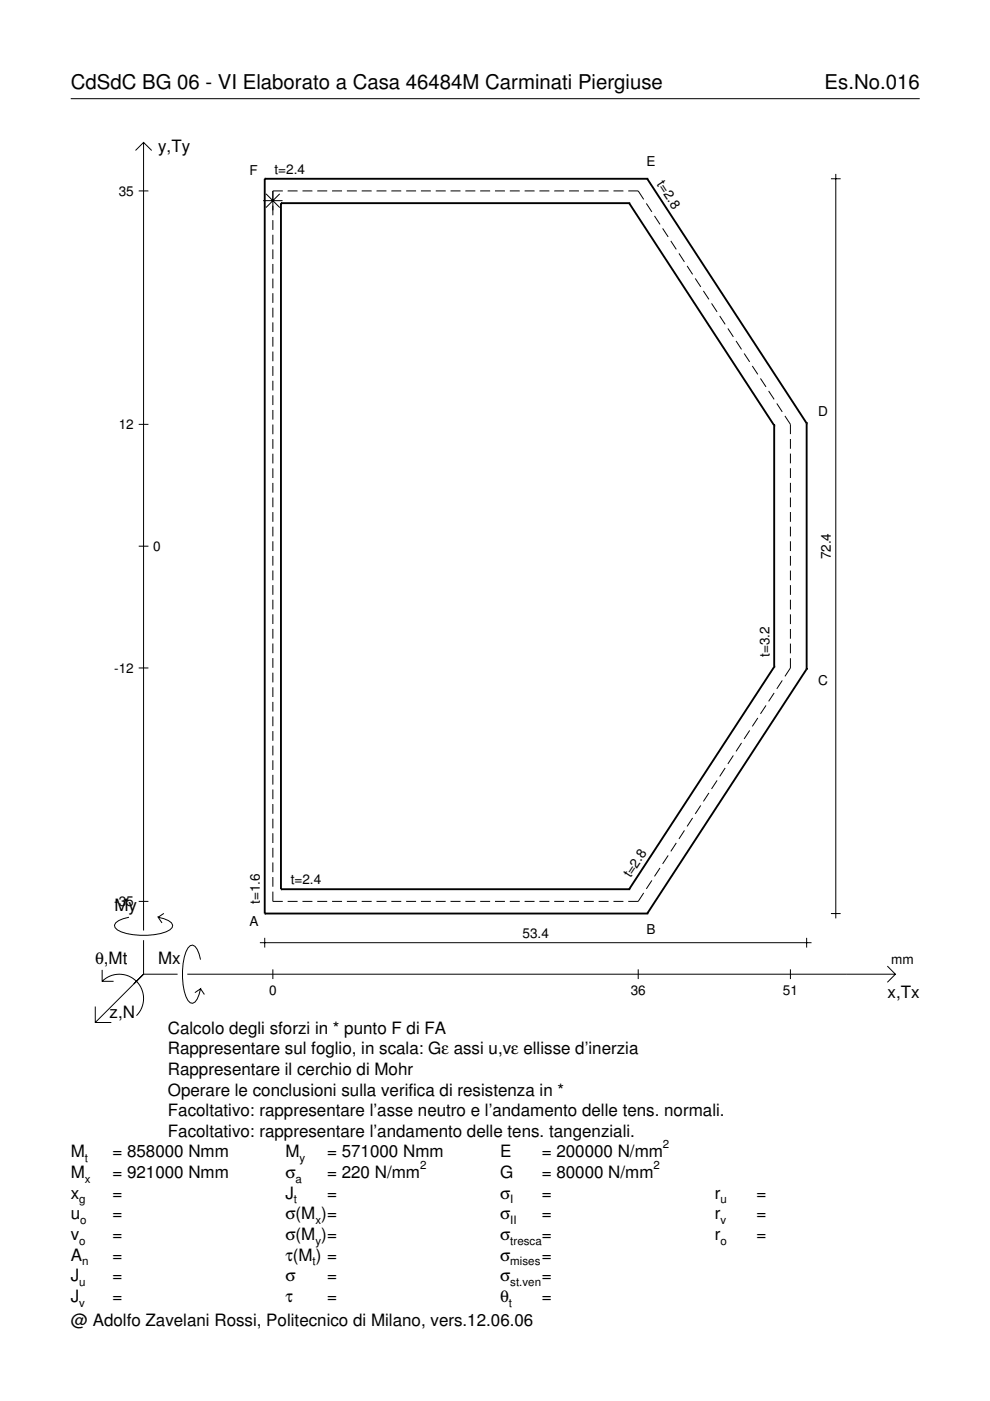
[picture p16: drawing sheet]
<svg xmlns="http://www.w3.org/2000/svg" width="210mm" height="297mm" viewBox="0 0 210 297" stroke-linecap="round" stroke-linejoin="round" font-family="sans-serif">
<defs><g id="words">
<g font-size="4.3">
<text x="15" y="18.9">CdSdC BG 06 - VI Elaborato a Casa 46484M Carminati Piergiuse</text>
<text x="174.8" y="18.9">Es.No.016</text>
</g>
<g font-size="3.6">
<text x="33.5" y="32.3">y,Ty</text>
<text x="24.3" y="193.2">My</text>
<text x="20.1" y="204.5">θ,Mt</text>
<text x="33.5" y="204.5">Mx</text>
<text x="23.2" y="215.8">z,N</text>
<text x="188.2" y="211.7">x,Tx</text>
<text x="35.6" y="219.2">Calcolo degli sforzi in * punto F di FA</text>
<text x="35.6" y="227.9">Rappresentare il cerchio di Mohr</text>
<text x="35.6" y="223.5">Rappresentare sul foglio, in scala: Gε assi u,vε ellisse d’inerzia</text>
<text x="35.6" y="232.3">Operare le conclusioni sulla verifica di resistenza in *</text>
<text x="35.6" y="236.7">Facoltativo: rappresentare l’asse neutro e l’andamento delle tens. normali.</text>
<text x="15" y="245.4">M</text>
<text x="23.8" y="245.4">= 858000 Nmm</text>
<text x="35.6" y="241">Facoltativo: rappresentare l’andamento delle tens. tangenziali.</text>
<text x="60.5" y="245.4">M</text>
<text x="69.3" y="245.4">= 571000 Nmm</text>
<text x="106" y="245.4">E</text>
<text x="114.9" y="245.4">= 200000 N/mm</text>
<text x="15" y="249.8">M</text>
<text x="23.8" y="249.8">= 921000 Nmm</text>
<text x="60.5" y="249.8">σ</text>
<text x="69.3" y="249.8">= 220 N/mm</text>
<text x="106" y="249.8">G</text>
<text x="114.9" y="249.8">= 80000 N/mm</text>
<text x="15" y="254.2">x</text>
<text x="23.8" y="254.2">=</text>
<text x="60.5" y="254.2">J</text>
<text x="69.3" y="254.2">=</text>
<text x="106" y="254.2">σ</text>
<text x="114.9" y="254.2">=</text>
<text x="151.5" y="254.2">r</text>
<text x="160.4" y="254.2">=</text>
<text x="15" y="258.5">u</text>
<text x="15" y="262.9">v</text>
<text x="23.8" y="258.5">=</text>
<text x="23.8" y="262.9">=</text>
<text x="60.5" y="258.5">σ(M )=</text>
<text x="60.5" y="262.9">σ(M )=</text>
<text x="106" y="258.5">σ</text>
<text x="106" y="262.9">σ</text>
<text x="114.9" y="258.5">=</text>
<text x="114.9" y="262.9">=</text>
<text x="151.5" y="258.5">r</text>
<text x="151.5" y="262.9">r</text>
<text x="160.4" y="258.5">=</text>
<text x="160.4" y="262.9">=</text>
<text x="15" y="267.3">A</text>
<text x="23.8" y="267.3">=</text>
<text x="60.5" y="267.3">τ(M ) =</text>
<text x="106" y="267.3">σ</text>
<text x="114.9" y="267.3">=</text>
<text x="15" y="271.7">J</text>
<text x="23.8" y="271.7">=</text>
<text x="60.5" y="271.7">σ</text>
<text x="69.3" y="271.7">=</text>
<text x="106" y="271.7">σ</text>
<text x="114.9" y="271.7">=</text>
<text x="15" y="276">J</text>
<text x="15" y="281.2">@ Adolfo Zavelani Rossi, Politecnico di Milano, vers.12.06.06</text>
<text x="23.8" y="276">=</text>
<text x="60.5" y="276">τ</text>
<text x="69.3" y="276">=</text>
<text x="106" y="276">θ</text>
<text x="114.9" y="276">=</text>
</g>
<g font-size="2.9">
<text x="137.1" y="35.3">E</text>
<text x="25.2" y="41.5">35</text>
<text x="52.9" y="37.2">F</text>
<text x="58.2" y="36.9">t=2.4</text>
<text x="139.2" y="39.1" transform="rotate(57 139.2 39.1)">t=2.8</text>
<text x="173.5" y="88.1">D</text>
<text x="25.2" y="91">12</text>
<text x="32.5" y="116.8">0</text>
<text x="176.2" y="118.6" transform="rotate(-90 176.2 118.6)">72.4</text>
<text x="24.2" y="142.6">-12</text>
<text x="163.1" y="139.3" transform="rotate(-90 163.1 139.3)">t=3.2</text>
<text x="173.5" y="145.3">C</text>
<text x="55.1" y="191.6" transform="rotate(-90 55.1 191.6)">t=1.6</text>
<text x="61.6" y="187.5">t=2.4</text>
<text x="133.7" y="186.2" transform="rotate(-57 133.7 186.2)">t=2.8</text>
<text x="24.2" y="192.1">-35</text>
<text x="52.9" y="196.2">A</text>
<text x="110.8" y="198.8">53.4</text>
<text x="137.1" y="198.1">B</text>
<text x="189" y="204.5">mm</text>
<text x="57" y="210.9">0</text>
<text x="133.7" y="210.9">36</text>
<text x="166" y="210.9">51</text>
</g>
<g font-size="2.4">
<text x="140.6" y="243.4">2</text>
<text x="18" y="246.4">t</text>
<text x="18" y="250.8">x</text>
<text x="62.7" y="250.8">a</text>
<text x="63.5" y="246.4">y</text>
<text x="89.1" y="247.8">2</text>
<text x="138.6" y="247.8">2</text>
<text x="16.8" y="255.2">g</text>
<text x="62.3" y="255.2">t</text>
<text x="108.2" y="255.2">I</text>
<text x="152.7" y="255.2">u</text>
<text x="16.8" y="263.9">o</text>
<text x="17" y="259.5">o</text>
<text x="66.9" y="259.5">x</text>
<text x="66.9" y="263.9">y</text>
<text x="108.2" y="259.5">II</text>
<text x="108.2" y="263.9">tresca</text>
<text x="152.7" y="259.5">v</text>
<text x="152.7" y="263.9">o</text>
<text x="17.4" y="268.3">n</text>
<text x="66.3" y="268.3">t</text>
<text x="108.2" y="268.3">mises</text>
<text x="16.8" y="272.7">u</text>
<text x="108.2" y="272.7">st.ven</text>
<text x="16.8" y="277">v</text>
<text x="107.9" y="277">t</text>
</g>
</g></defs>
<g fill="none" stroke="#000" stroke-width=".21">
<path d="M15 20.9h180M28.7 31.9l1.7-1.7 1.8 1.7M30.4 30.2v167.1M176.2 37.9h2M177.2 36.9v157.8M29.4 40.5h2.1M55.8 42.5h4.1M56.4 41.1l2.9 2.9M57.8 46.7v2M57.8 49.8v2M57.8 52.9v2M57.8 56v2"/>
<path d="M57.8 59.1v2M59.3 41.1l-2.9 2.9M60 40.5h-2.2v5.1M61 40.5h2.1M64.1 40.5h2.1M67.3 40.5h2.1M70.4 40.5h2.1M73.5 40.5h2.2M76.7 40.5h2.1M79.8 40.5h2.1M83 40.5h2.1M86.1 40.5h2.1"/>
<path d="M89.2 40.5h2.2M92.4 40.5h2.1M95.5 40.5h2.1M98.7 40.5h2.1M101.8 40.5h2.1M104.9 40.5h2.2M108.1 40.5h2.1M111.2 40.5h2.1M114.4 40.5h2.1M117.5 40.5h2.1M120.6 40.5h2.2M123.8 40.5h2.1"/>
<path d="M126.9 40.5h2.1M130.1 40.5h2.1M133.2 40.5h2.1l1.2 1.8M137 43.1l1.2 1.8M138.8 45.8l1.1 1.8M140.5 48.4l1.2 1.8M142.2 51.1l1.2 1.8M144 53.7l1.1 1.8M145.7 56.4l1.1 1.8M147.4 59l1.2 1.8M57.8 62.2v2M57.8 65.2v2.1"/>
<path d="M57.8 68.3v2.1M57.8 71.4v2.1M57.8 74.5v2.1M57.8 77.6v2.1M149.1 61.7l1.2 1.8M150.9 64.3l1.1 1.8M152.6 67l1.2 1.8M154.3 69.6l1.2 1.8M156.1 72.3l1.1 1.8M157.8 74.9l1.1 1.8M159.5 77.6l1.2 1.8M29.4 90h2.1"/>
<path d="M57.8 80.7v2.1M57.8 83.8v2.1M57.8 86.9v2.1M57.8 90v2.1M57.8 93.1v2.1M57.8 96.2v2.1M57.8 99.3v2.1M161.2 80.2l1.2 1.8M163 82.9l1.1 1.8M164.7 85.5l1.2 1.8M166.4 88.2l1.2 1.8v2M167.6 93.1v2"/>
<path d="M167.6 96.2v2M167.6 99.3v2M29.4 115.8h2.1M57.8 102.4v2.1M57.8 105.5v2M57.8 108.6v2M57.8 111.7v2M57.8 114.8v2M57.8 117.9v2M167.6 102.4v2M167.6 105.5v2M167.6 108.6v2"/>
<path d="M167.6 111.7v2M167.6 114.8v2M167.6 117.9v2M57.8 121v2M57.8 124.1v2M57.8 127.1v2.1M57.8 130.2v2.1M57.8 133.3v2.1M57.8 136.4v2.1M57.8 139.5v2.1M167.6 121v2M167.6 124.1v2"/>
<path d="M167.6 127.2v2M167.6 130.3v2M167.6 133.4v2M167.6 136.5v2M167.6 139.6v2l-1.2 1.8M29.4 141.6h2.1M57.8 142.6v2.1M57.8 145.7v2.1M57.8 148.8v2.1M57.8 151.9v2.1M57.8 155v2.1M57.8 158.1v2.1"/>
<path d="M157.2 157.5l-1.1 1.8M158.9 154.9l-1.1 1.8M160.7 152.2l-1.2 1.8M162.4 149.6l-1.2 1.8M164.1 146.9l-1.1 1.8M165.9 144.3l-1.2 1.8M57.8 161.2v2.1M57.8 164.3v2.1M57.8 167.4v2M57.8 170.5v2M57.8 173.6v2M57.8 176.7v2"/>
<path d="M57.8 179.8v2M143.4 178.7l-1.2 1.8M145.1 176.1l-1.1 1.8M146.8 173.4l-1.1 1.8M148.6 170.8l-1.2 1.8M150.3 168.1l-1.2 1.8M152 165.5l-1.1 1.8M153.8 162.8l-1.2 1.8M155.5 160.2l-1.2 1.8M27.3 194.5a3.6 3.6 0 0 0-3 1.7l.1 .5a5.6 5.6 0 0 0 3.8 1.5 13.4 13.4 0 0 0 7.8-1l.5-.5 .1-.5a3.6 3.6 0 0 0-3.1-1.7l.8 1.2M29.4 191.1h2.1M30.4 199.3v7.3"/>
<path d="M34.7 193.7l-1.2 .8M55.1 199.9h117M56.1 198.8v2.1M57.8 189v2.1h2.2M57.8 182.9v2M57.8 186v2M61 191.1h2.1M64.1 191.1h2.1M67.3 191.1h2.1M70.4 191.1h2.1M73.5 191.1h2.2M76.7 191.1h2.1"/>
<path d="M79.8 191.1h2.1M83 191.1h2.1M86.1 191.1h2.1M89.2 191.1h2.2M92.4 191.1h2.1M95.5 191.1h2.1M98.7 191.1h2.1M101.8 191.1h2.1M104.9 191.1h2.2M108.1 191.1h2.1M111.2 191.1h2.1M114.4 191.1h2.1"/>
<path d="M117.5 191.1h2.1M120.6 191.1h2.2M123.8 191.1h2.1M126.9 191.1h2.1M130.1 191.1h2.1M136.5 189.3l-1.2 1.8h-2.1M138.2 186.7l-1.2 1.8M139.9 184l-1.1 1.8M141.7 181.4l-1.2 1.8M171 198.8v2.1M176.2 193.7h2M20.2 213.4v3.4h3.4"/>
<path d="M21.7 208.1a5.1 5.1 0 0 1 7.2 0 5.1 5.1 0 0 1 0 7.2M21.7 205.6v2.5h2.4M30.4 206.6l-10.2 10.2M30.4 206.6h7.2M39.7 206.6h150.1M42.5 203.5a3.6 3.6 0 0 0-1.7-3.1l-.5 .1a5.7 5.7 0 0 0-1.5 3.8 13.3 13.3 0 0 0 1 7.8l.5 .5 .5 .1a3.6 3.6 0 0 0 1.7-3.1l-1.2 .9M42.5 209.6l.8 1.3M57.8 205.5v2.1M135.3 205.5v2.1M167.6 205.5v2.1M188.1 204.8l1.7 1.8-1.7 1.7"/>
</g>
<g fill="none" stroke="#000" stroke-width=".4">
<path d="M56.1 37.9h.1M56.1 37.9h81.1M56.1 37.9v155.8M137.2 37.9h.1M137.2 37.9l33.8 51.8M59.6 43.1h.1M59.6 43.1h73.8M59.6 43.1v145.4M133.4 43.1h.1M133.4 43.1l30.7 47.1M164.1 90.2h.1M164.1 90.2v51.2"/>
<path d="M171 89.7h.1M171 89.7v52.2M164.1 141.4h.1M164.1 141.4l-30.7 47.1M171 141.9h.1M171 141.9l-33.8 51.8M56.1 193.7h.1M56.1 193.7h81.1M59.6 188.5h.1M59.6 188.5h73.8M133.4 188.5h.1M137.2 193.7h.1"/>
</g>
<use href="#words"/>
</svg>
